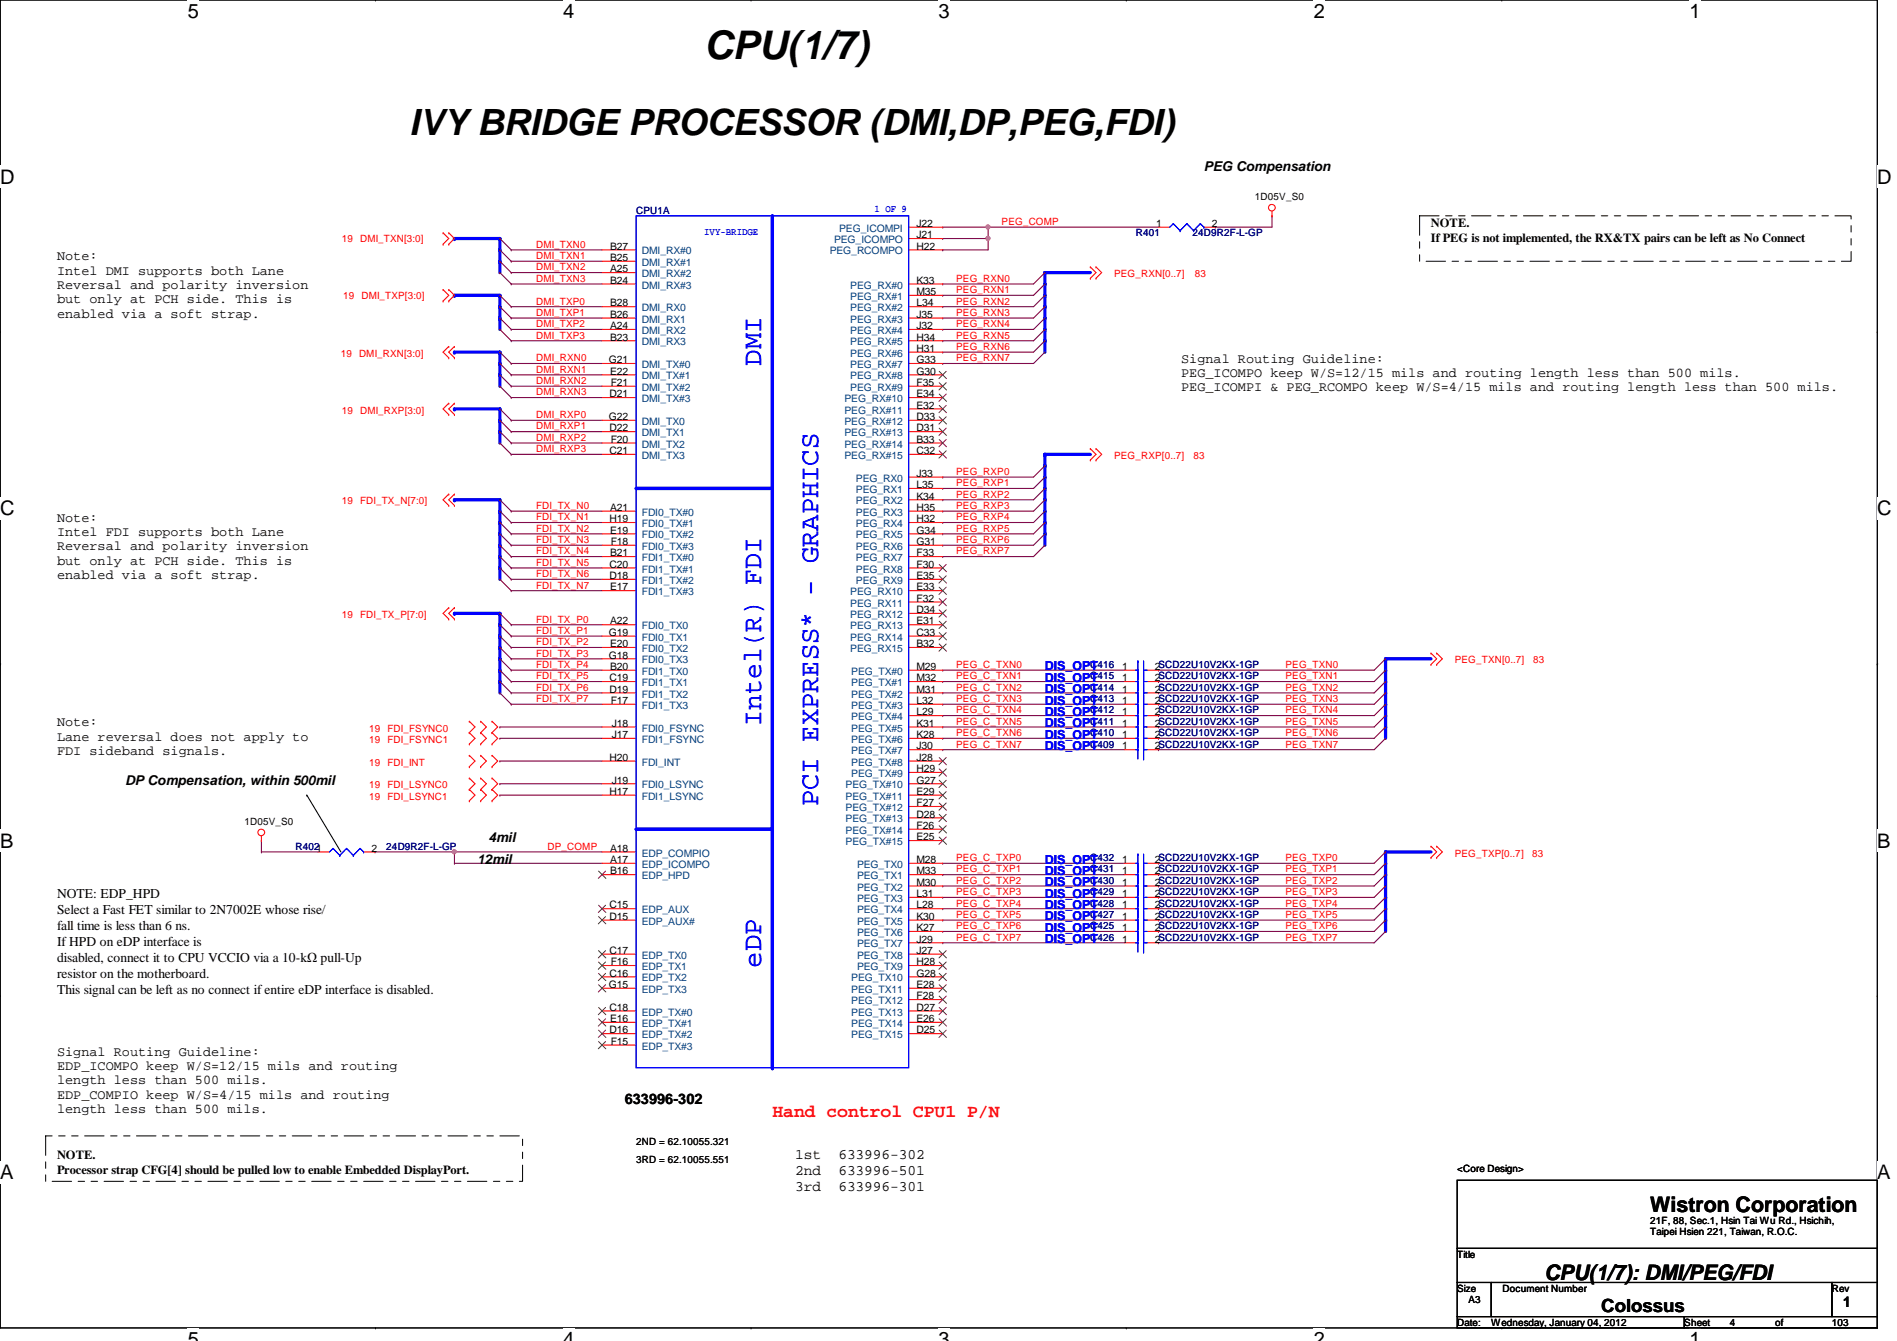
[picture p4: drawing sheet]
<svg xmlns="http://www.w3.org/2000/svg" width="297mm" height="210mm" viewBox="0 0 297 210" stroke-linecap="round" stroke-linejoin="round" font-family="sans-serif">
<defs><g id="words">
<text font-size="6.2" x="110.3" y="9.3">CPU(1/7)</text>
<text font-size="5.7" x="64" y="21.2">IVY BRIDGE PROCESSOR (DMI,DP,PEG,FDI)</text>
<g font-size="4.2" fill="#00f">
<text x="119.2" y="57.2" transform="rotate(-90 119.2 57.2)">DMI</text>
<text x="119.2" y="113.6" transform="rotate(-90 119.2 113.6)">Intel(R) FDI</text>
<text x="128.1" y="126.2" transform="rotate(-90 128.1 126.2)">PCI EXPRESS* - GRAPHICS</text>
<text x="119.2" y="151.5" transform="rotate(-90 119.2 151.5)">eDP</text>
</g>
<g font-size="3.3">
<text x="258.4" y="189.7">Wistron Corporation</text>
<text x="241.8" y="200.4">CPU(1/7): DMI/PEG/FDI</text>
</g>
<g font-size="3.1">
<text x="29.4" y="2.8">5</text>
<text x="88.2" y="2.8">4</text>
<text x="147" y="2.8">3</text>
<text x="205.7" y="2.8">2</text>
<text x="264.5" y="2.8">1</text>
<text x="0" y="28.7">D</text>
<text x="294" y="28.7">D</text>
<text x="0" y="80.7">C</text>
<text x="294" y="80.7">C</text>
<text x="0" y="132.7">B</text>
<text x="294" y="132.7">B</text>
<text x="0" y="184.6">A</text>
<text x="294" y="184.6">A</text>
<text x="29.4" y="210.7">5</text>
<text x="88.2" y="210.7">4</text>
<text x="147" y="210.7">3</text>
<text x="205.7" y="210.7">2</text>
<text x="264.5" y="210.7">1</text>
</g>
<text font-size="2.8" fill="#f00" x="120.9" y="174.8">Hand control CPU1 P/N</text>
<text font-size="2.8" x="250.7" y="205.3">Colossus</text>
<g font-size="2.3">
<text x="97.8" y="172.8">633996-302</text>
<text x="124.5" y="181.4">1st</text>
<text x="124.5" y="183.9">2nd</text>
<text x="131.3" y="181.4">633996-302</text>
<text x="131.3" y="183.9">633996-501</text>
<text x="124.5" y="186.4">3rd</text>
<text x="131.3" y="186.4">633996-301</text>
<text x="288.6" y="204.6">1</text>
</g>
<g font-size="2.1">
<text x="188.5" y="26.8">PEG Compensation</text>
<text x="8.9" y="40.8">Note:</text>
<text x="8.9" y="43">Intel DMI supports both Lane</text>
<text x="8.9" y="45.3">Reversal and polarity inversion</text>
<text x="8.9" y="47.5">but only at PCH side. This is</text>
<text x="8.9" y="49.7">enabled via a soft strap.</text>
<text x="185" y="56.8">Signal Routing Guideline:</text>
<text x="185" y="59">PEG_ICOMPO keep W/S=12/15 mils and routing length less than 500 mils.</text>
<text x="185" y="61.3">PEG_ICOMPI &amp; PEG_RCOMPO keep W/S=4/15 mils and routing length less than 500 mils.</text>
<text x="8.9" y="81.7">Note:</text>
<text x="8.9" y="83.9">Intel FDI supports both Lane</text>
<text x="8.9" y="86.1">Reversal and polarity inversion</text>
<text x="8.9" y="88.4">but only at PCH side. This is</text>
<text x="8.9" y="90.6">enabled via a soft strap.</text>
<text x="8.9" y="113.7">Note:</text>
<text x="8.9" y="115.9">Lane reversal does not apply to</text>
<text x="8.9" y="118.2">FDI sideband signals.</text>
<text x="19.6" y="122.9">DP Compensation, within 500mil</text>
<text x="76.5" y="131.7">4mil</text>
<text x="74.7" y="135.3">12mil</text>
<text x="8.9" y="140.6">NOTE: EDP_HPD</text>
<text x="8.9" y="143.1">Select a Fast FET similar to 2N7002E whose rise/</text>
<text x="8.9" y="145.6">fall time is less than 6 ns.</text>
<text x="8.9" y="148.1">If HPD on eDP interface is</text>
<text x="8.9" y="150.6">disabled, connect it to CPU VCCIO via a 10-kΩ pull-Up</text>
<text x="8.9" y="153.1">resistor on the motherboard.</text>
<text x="8.9" y="155.6">This signal can be left as no connect if entire eDP interface is disabled.</text>
<text x="8.9" y="165.2">Signal Routing Guideline:</text>
<text x="8.9" y="167.5">EDP_ICOMPO keep W/S=12/15 mils and routing</text>
<text x="8.9" y="169.7">length less than 500 mils.</text>
<text x="8.9" y="172">EDP_COMPIO keep W/S=4/15 mils and routing</text>
<text x="8.9" y="174.2">length less than 500 mils.</text>
</g>
<g font-size="1.9">
<text x="224.1" y="35.6">NOTE.</text>
<text x="224.1" y="37.9">If PEG is not implemented, the RX&amp;TX pairs can be left as No Connect</text>
<text x="8.9" y="181.4">NOTE.</text>
<text x="8.9" y="183.7">Processor strap CFG[4] should be pulled low to enable Embedded DisplayPort.</text>
</g>
<g font-size="1.9" fill="#00f">
<text x="163.6" y="104.9">DIS_OPT</text>
<text x="163.6" y="106.7">DIS_OPT</text>
<text x="163.6" y="112.1">DIS_OPT</text>
<text x="163.6" y="113.8">DIS_OPT</text>
<text x="163.6" y="108.5">DIS_OPT</text>
<text x="163.6" y="110.3">DIS_OPT</text>
<text x="163.6" y="115.6">DIS_OPT</text>
<text x="163.6" y="117.4">DIS_OPT</text>
<text x="163.6" y="136.9">DIS_OPT</text>
<text x="163.6" y="135.2">DIS_OPT</text>
<text x="163.6" y="140.5">DIS_OPT</text>
<text x="163.6" y="138.7">DIS_OPT</text>
<text x="163.6" y="142.3">DIS_OPT</text>
<text x="163.6" y="144.1">DIS_OPT</text>
<text x="163.6" y="145.8">DIS_OPT</text>
<text x="163.6" y="147.6">DIS_OPT</text>
</g>
<g font-size="1.6" fill="#000080">
<text x="99.6" y="33.4">CPU1A</text>
<text x="177.8" y="37">R401</text>
<text x="186.7" y="37">24D9R2F-L-GP</text>
<text x="170.7" y="104.6">C416</text>
<text x="170.7" y="106.3">C415</text>
<text x="170.7" y="111.7">C412</text>
<text x="170.7" y="113.5">C411</text>
<text x="170.7" y="108.1">C414</text>
<text x="170.7" y="109.9">C413</text>
<text x="170.7" y="115.2">C410</text>
<text x="170.7" y="117">C409</text>
<text x="46.3" y="133">R4021</text>
<text x="60.5" y="133">24D9R2F-L-GP</text>
<text x="170.7" y="136.6">C431</text>
<text x="170.7" y="134.8">C432</text>
<text x="170.7" y="140.1">C429</text>
<text x="170.7" y="138.3">C430</text>
<text x="170.7" y="141.9">C428</text>
<text x="170.7" y="143.7">C427</text>
<text x="170.7" y="145.5">C425</text>
<text x="170.7" y="147.2">C426</text>
</g>
<g font-size="1.6" fill="#00f">
<text x="136.9" y="33.2">1 OF 9</text>
<text x="110.3" y="36.8">IVY-BRIDGE</text>
</g>
<g font-size="1.6">
<text x="143.5" y="35.5">J22</text>
<text x="181.1" y="35.5">1</text>
<text x="189.7" y="35.5">2</text>
<text x="196.5" y="31.3">1D05V_S0</text>
<text x="95.5" y="39.1">B27</text>
<text x="95.5" y="40.9">B25</text>
<text x="143.5" y="37.3">J21</text>
<text x="143.5" y="39.1">H22</text>
<text x="95.5" y="42.6">A25</text>
<text x="95.5" y="44.4">B24</text>
<text x="95.5" y="48">B28</text>
<text x="143.5" y="44.4">K33</text>
<text x="143.5" y="46.2">M35</text>
<text x="143.5" y="48">L34</text>
<text x="95.5" y="49.7">B26</text>
<text x="95.5" y="51.5">A24</text>
<text x="95.5" y="53.3">B23</text>
<text x="143.5" y="49.7">J35</text>
<text x="143.5" y="51.5">J32</text>
<text x="143.5" y="53.3">H34</text>
<text x="95.3" y="56.9">G21</text>
<text x="95.5" y="58.6">E22</text>
<text x="143.5" y="55.1">H31</text>
<text x="143.5" y="56.9">G33</text>
<text x="143.5" y="58.6">G30</text>
<text x="95.3" y="65.7">G22</text>
<text x="95.5" y="62.2">D21</text>
<text x="95.6" y="60.4">F21</text>
<text x="143.5" y="60.4">F35</text>
<text x="143.5" y="62.2">E34</text>
<text x="143.5" y="64">E32</text>
<text x="143.5" y="65.7">D33</text>
<text x="95.5" y="67.5">D22</text>
<text x="95.5" y="71.1">C21</text>
<text x="95.6" y="69.3">F20</text>
<text x="143.5" y="67.5">D31</text>
<text x="143.5" y="69.3">B33</text>
<text x="143.5" y="71.1">C32</text>
<text x="143.5" y="74.6">J33</text>
<text x="143.5" y="76.4">L35</text>
<text x="95.5" y="81.7">H19</text>
<text x="95.5" y="80">A21</text>
<text x="95.5" y="83.5">E19</text>
<text x="143.5" y="78.2">K34</text>
<text x="143.5" y="80">H35</text>
<text x="143.5" y="81.7">H32</text>
<text x="143.5" y="83.5">G34</text>
<text x="95.5" y="88.9">C20</text>
<text x="95.5" y="87.1">B21</text>
<text x="95.6" y="85.3">F18</text>
<text x="143.5" y="85.3">G31</text>
<text x="143.5" y="87.1">F33</text>
<text x="143.5" y="88.9">F30</text>
<text x="95.5" y="90.6">D18</text>
<text x="95.5" y="92.4">E17</text>
<text x="143.5" y="90.6">E35</text>
<text x="143.5" y="92.4">E33</text>
<text x="143.5" y="94.2">F32</text>
<text x="143.5" y="96">D34</text>
<text x="95.3" y="99.5">G19</text>
<text x="95.5" y="97.7">A22</text>
<text x="95.5" y="101.3">E20</text>
<text x="143.5" y="97.7">E31</text>
<text x="143.5" y="99.5">C33</text>
<text x="143.5" y="101.3">B32</text>
<text x="95.3" y="103.1">G18</text>
<text x="95.5" y="106.6">C19</text>
<text x="95.5" y="104.9">B20</text>
<text x="143.5" y="104.9">M29</text>
<text x="143.5" y="106.6">M32</text>
<text x="175.7" y="104.9">1</text>
<text x="175.7" y="106.6">1</text>
<text x="180.8" y="104.9">2SCD22U10V2KX-1GP</text>
<text x="180.8" y="106.6">2SCD22U10V2KX-1GP</text>
<text x="95.5" y="108.4">D19</text>
<text x="95.6" y="110.2">F17</text>
<text x="95.8" y="113.7">J18</text>
<text x="143.5" y="108.4">M31</text>
<text x="143.5" y="110.2">L32</text>
<text x="143.5" y="112">L29</text>
<text x="143.5" y="113.7">K31</text>
<text x="175.7" y="112">1</text>
<text x="175.7" y="113.7">1</text>
<text x="175.7" y="108.4">1</text>
<text x="175.7" y="110.2">1</text>
<text x="180.8" y="112">2SCD22U10V2KX-1GP</text>
<text x="180.8" y="113.7">2SCD22U10V2KX-1GP</text>
<text x="180.8" y="108.4">2SCD22U10V2KX-1GP</text>
<text x="180.8" y="110.2">2SCD22U10V2KX-1GP</text>
<text x="95.5" y="119.1">H20</text>
<text x="95.8" y="115.5">J17</text>
<text x="143.5" y="115.5">K28</text>
<text x="143.5" y="117.3">J30</text>
<text x="143.5" y="119.1">J28</text>
<text x="175.7" y="115.5">1</text>
<text x="175.7" y="117.3">1</text>
<text x="180.8" y="115.5">2SCD22U10V2KX-1GP</text>
<text x="180.8" y="117.3">2SCD22U10V2KX-1GP</text>
<text x="95.5" y="124.4">H17</text>
<text x="95.8" y="122.6">J19</text>
<text x="143.5" y="120.9">H29</text>
<text x="143.5" y="122.6">G27</text>
<text x="143.5" y="124.4">E29</text>
<text x="38.3" y="129.1">1D05V_S0</text>
<text x="143.5" y="126.2">F27</text>
<text x="143.5" y="128">D28</text>
<text x="143.5" y="129.8">F26</text>
<text x="143.5" y="131.5">E25</text>
<text x="58.2" y="133.3">2</text>
<text x="95.5" y="133.3">A18</text>
<text x="95.5" y="136.9">B16</text>
<text x="95.5" y="135.1">A17</text>
<text x="143.5" y="135.1">M28</text>
<text x="143.5" y="136.9">M33</text>
<text x="175.7" y="136.9">1</text>
<text x="175.7" y="135.1">1</text>
<text x="180.8" y="136.9">2SCD22U10V2KX-1GP</text>
<text x="180.8" y="135.1">2SCD22U10V2KX-1GP</text>
<text x="95.5" y="142.2">C15</text>
<text x="95.5" y="144">D15</text>
<text x="143.5" y="138.6">M30</text>
<text x="143.5" y="140.4">L31</text>
<text x="143.5" y="142.2">L28</text>
<text x="143.5" y="144">K30</text>
<text x="175.7" y="140.4">1</text>
<text x="175.7" y="138.6">1</text>
<text x="175.7" y="142.2">1</text>
<text x="175.7" y="144">1</text>
<text x="180.8" y="140.4">2SCD22U10V2KX-1GP</text>
<text x="180.8" y="138.6">2SCD22U10V2KX-1GP</text>
<text x="180.8" y="142.2">2SCD22U10V2KX-1GP</text>
<text x="180.8" y="144">2SCD22U10V2KX-1GP</text>
<text x="95.5" y="149.3">C17</text>
<text x="143.5" y="145.8">K27</text>
<text x="143.5" y="147.5">J29</text>
<text x="143.5" y="149.3">J27</text>
<text x="175.7" y="145.8">1</text>
<text x="175.7" y="147.5">1</text>
<text x="180.8" y="145.8">2SCD22U10V2KX-1GP</text>
<text x="180.8" y="147.5">2SCD22U10V2KX-1GP</text>
<text x="95.3" y="154.6">G15</text>
<text x="95.5" y="152.9">C16</text>
<text x="95.6" y="151.1">F16</text>
<text x="143.5" y="151.1">H28</text>
<text x="143.5" y="152.9">G28</text>
<text x="143.5" y="154.6">E28</text>
<text x="95.5" y="158.2">C18</text>
<text x="95.5" y="161.8">D16</text>
<text x="95.5" y="160">E16</text>
<text x="143.5" y="156.4">F28</text>
<text x="143.5" y="158.2">D27</text>
<text x="143.5" y="160">E26</text>
<text x="143.5" y="161.8">D25</text>
<text x="95.6" y="163.5">F15</text>
<text x="99.6" y="179.2">2ND = 62.10055.321</text>
<text x="99.6" y="182.1">3RD = 62.10055.551</text>
<text x="228.2" y="183.5">&lt;Core Design&gt;</text>
<text x="258.4" y="191.5">21F, 88, Sec.1, Hsin Tai Wu Rd., Hsichih,</text>
<text x="228.2" y="196.8">Title</text>
<text x="258.4" y="193.3">Taipei Hsien 221, Taiwan, R.O.C.</text>
<text x="228.2" y="202.2">Size</text>
<text x="230" y="204">A3</text>
<text x="235.3" y="202.2">Document Number</text>
<text x="286.8" y="202.2">Rev</text>
<text x="228.2" y="207.5">Date:</text>
<text x="233.5" y="207.5">Wednesday, January 04, 2012</text>
<text x="263.7" y="207.5">Sheet</text>
<text x="270.8" y="207.5">4</text>
<text x="278" y="207.5">of</text>
<text x="286.8" y="207.5">103</text>
</g>
<g font-size="1.6" fill="#f00">
<text x="156.8" y="35.2">PEG_COMP</text>
<text x="53.5" y="37.9">19 DMI_TXN[3:0]</text>
<text x="83.9" y="40.6">DMI_TXN1</text>
<text x="83.9" y="38.8">DMI_TXN0</text>
<text x="53.7" y="46.8">19</text>
<text x="56.6" y="46.8">DMI_TXP[3:0]</text>
<text x="83.9" y="47.7">DMI_TXP0</text>
<text x="83.9" y="44.1">DMI_TXN3</text>
<text x="83.9" y="42.3">DMI_TXN2</text>
<text x="149.7" y="45.9">PEG_RXN1</text>
<text x="149.7" y="44.1">PEG_RXN0</text>
<text x="149.7" y="47.7">PEG_RXN2</text>
<text x="174.5" y="43.4">PEG_RXN[0..7]</text>
<text x="187.1" y="43.4">83</text>
<text x="83.9" y="53">DMI_TXP3</text>
<text x="83.9" y="51.2">DMI_TXP2</text>
<text x="83.9" y="49.4">DMI_TXP1</text>
<text x="149.7" y="53">PEG_RXN5</text>
<text x="149.7" y="51.2">PEG_RXN4</text>
<text x="149.7" y="49.4">PEG_RXN3</text>
<text x="53.4" y="55.8">19 DMI_RXN[3:0]</text>
<text x="83.9" y="58.3">DMI_RXN1</text>
<text x="83.9" y="56.6">DMI_RXN0</text>
<text x="149.7" y="54.8">PEG_RXN6</text>
<text x="149.7" y="56.6">PEG_RXN7</text>
<text x="53.5" y="64.7">19 DMI_RXP[3:0]</text>
<text x="83.9" y="61.9">DMI_RXN3</text>
<text x="83.9" y="60.1">DMI_RXN2</text>
<text x="83.9" y="65.4">DMI_RXP0</text>
<text x="83.9" y="70.8">DMI_RXP3</text>
<text x="83.9" y="69">DMI_RXP2</text>
<text x="83.9" y="67.2">DMI_RXP1</text>
<text x="174.5" y="71.8">PEG_RXP[0..7]</text>
<text x="186.9" y="71.8">83</text>
<text x="149.7" y="74.3">PEG_RXP0</text>
<text x="149.7" y="76.1">PEG_RXP1</text>
<text x="149.7" y="77.9">PEG_RXP2</text>
<text x="53.5" y="79">19 FDI_TX_N[7:0]</text>
<text x="83.9" y="83.2">FDI_TX_N2</text>
<text x="83.9" y="81.4">FDI_TX_N1</text>
<text x="83.9" y="79.7">FDI_TX_N0</text>
<text x="149.7" y="83.2">PEG_RXP5</text>
<text x="149.7" y="79.7">PEG_RXP3</text>
<text x="149.7" y="81.4">PEG_RXP4</text>
<text x="83.9" y="85">FDI_TX_N3</text>
<text x="83.9" y="86.8">FDI_TX_N4</text>
<text x="83.9" y="88.6">FDI_TX_N5</text>
<text x="149.7" y="85">PEG_RXP6</text>
<text x="149.7" y="86.8">PEG_RXP7</text>
<text x="83.9" y="92.1">FDI_TX_N7</text>
<text x="83.9" y="90.3">FDI_TX_N6</text>
<text x="53.5" y="96.7">19 FDI_TX_P[7:0]</text>
<text x="83.9" y="99.2">FDI_TX_P1</text>
<text x="83.9" y="97.5">FDI_TX_P0</text>
<text x="83.9" y="101">FDI_TX_P2</text>
<text x="83.9" y="104.6">FDI_TX_P4</text>
<text x="83.9" y="102.8">FDI_TX_P3</text>
<text x="83.9" y="106.3">FDI_TX_P5</text>
<text x="149.7" y="104.6">PEG_C_TXN0</text>
<text x="149.7" y="106.3">PEG_C_TXN1</text>
<text x="201.3" y="106.3">PEG_TXN1</text>
<text x="201.3" y="104.6">PEG_TXN0</text>
<text x="227.8" y="103.8">PEG_TXN[0..7]</text>
<text x="240.1" y="103.8">83</text>
<text x="83.9" y="108.1">FDI_TX_P6</text>
<text x="83.9" y="109.9">FDI_TX_P7</text>
<text x="149.7" y="109.9">PEG_C_TXN3</text>
<text x="149.7" y="111.7">PEG_C_TXN4</text>
<text x="149.7" y="113.5">PEG_C_TXN5</text>
<text x="149.7" y="108.1">PEG_C_TXN2</text>
<text x="201.3" y="111.7">PEG_TXN4</text>
<text x="201.3" y="113.5">PEG_TXN5</text>
<text x="201.3" y="108.1">PEG_TXN2</text>
<text x="201.3" y="109.9">PEG_TXN3</text>
<text x="57.8" y="116.3">19 FDI_FSYNC1</text>
<text x="57.8" y="119.8">19 FDI_INT</text>
<text x="57.8" y="114.5">19 FDI_FSYNC0</text>
<text x="149.7" y="115.2">PEG_C_TXN6</text>
<text x="149.7" y="117">PEG_C_TXN7</text>
<text x="201.3" y="115.2">PEG_TXN6</text>
<text x="201.3" y="117">PEG_TXN7</text>
<text x="57.8" y="123.4">19 FDI_LSYNC0</text>
<text x="57.8" y="125.2">19 FDI_LSYNC1</text>
<text x="85.7" y="133">DP_COMP</text>
<text x="149.7" y="136.6">PEG_C_TXP1</text>
<text x="149.7" y="134.8">PEG_C_TXP0</text>
<text x="201.3" y="136.6">PEG_TXP1</text>
<text x="201.3" y="134.8">PEG_TXP0</text>
<text x="227.8" y="134.1">PEG_TXP[0..7]</text>
<text x="239.9" y="134.1">83</text>
<text x="149.7" y="138.3">PEG_C_TXP2</text>
<text x="149.7" y="141.9">PEG_C_TXP4</text>
<text x="149.7" y="143.7">PEG_C_TXP5</text>
<text x="149.7" y="140.1">PEG_C_TXP3</text>
<text x="201.3" y="138.3">PEG_TXP2</text>
<text x="201.3" y="140.1">PEG_TXP3</text>
<text x="201.3" y="143.7">PEG_TXP5</text>
<text x="201.3" y="141.9">PEG_TXP4</text>
<text x="149.7" y="145.5">PEG_C_TXP6</text>
<text x="149.7" y="147.2">PEG_C_TXP7</text>
<text x="201.3" y="145.5">PEG_TXP6</text>
<text x="201.3" y="147.2">PEG_TXP7</text>
</g>
<g font-size="1.6" fill="#004080">
<text x="100.5" y="39.8">DMI_RX#0</text>
<text x="100.5" y="41.6">DMI_RX#1</text>
<text x="129.9" y="39.8">PEG_RCOMPO</text>
<text x="130.6" y="38.1">PEG_ICOMPO</text>
<text x="131.4" y="36.3">PEG_ICOMPI</text>
<text x="100.5" y="43.4">DMI_RX#2</text>
<text x="100.5" y="45.2">DMI_RX#3</text>
<text x="133.1" y="45.2">PEG_RX#0</text>
<text x="133.1" y="46.9">PEG_RX#1</text>
<text x="100.5" y="48.7">DMI_RX0</text>
<text x="100.5" y="50.5">DMI_RX1</text>
<text x="100.5" y="52.3">DMI_RX2</text>
<text x="133.1" y="48.7">PEG_RX#2</text>
<text x="133.1" y="50.5">PEG_RX#3</text>
<text x="133.1" y="52.3">PEG_RX#4</text>
<text x="100.5" y="54.1">DMI_RX3</text>
<text x="100.5" y="57.6">DMI_TX#0</text>
<text x="100.5" y="59.4">DMI_TX#1</text>
<text x="133.1" y="54.1">PEG_RX#5</text>
<text x="133.1" y="55.8">PEG_RX#6</text>
<text x="133.1" y="57.6">PEG_RX#7</text>
<text x="133.1" y="59.4">PEG_RX#8</text>
<text x="100.5" y="61.2">DMI_TX#2</text>
<text x="100.5" y="62.9">DMI_TX#3</text>
<text x="132.2" y="62.9">PEG_RX#10</text>
<text x="132.2" y="64.7">PEG_RX#11</text>
<text x="133.1" y="61.2">PEG_RX#9</text>
<text x="100.5" y="66.5">DMI_TX0</text>
<text x="100.5" y="68.3">DMI_TX1</text>
<text x="100.5" y="71.8">DMI_TX3</text>
<text x="100.5" y="70.1">DMI_TX2</text>
<text x="132.2" y="66.5">PEG_RX#12</text>
<text x="132.2" y="68.3">PEG_RX#13</text>
<text x="132.2" y="70.1">PEG_RX#14</text>
<text x="132.2" y="71.8">PEG_RX#15</text>
<text x="134" y="75.4">PEG_RX0</text>
<text x="134" y="77.2">PEG_RX1</text>
<text x="100.5" y="80.7">FDI0_TX#0</text>
<text x="100.5" y="82.5">FDI0_TX#1</text>
<text x="134" y="79">PEG_RX2</text>
<text x="134" y="80.7">PEG_RX3</text>
<text x="134" y="82.5">PEG_RX4</text>
<text x="100.5" y="84.3">FDI0_TX#2</text>
<text x="100.5" y="86.1">FDI0_TX#3</text>
<text x="100.5" y="87.8">FDI1_TX#0</text>
<text x="100.5" y="89.6">FDI1_TX#1</text>
<text x="134" y="84.3">PEG_RX5</text>
<text x="134" y="86.1">PEG_RX6</text>
<text x="134" y="87.8">PEG_RX7</text>
<text x="134" y="89.6">PEG_RX8</text>
<text x="100.5" y="91.4">FDI1_TX#2</text>
<text x="100.5" y="93.2">FDI1_TX#3</text>
<text x="133.1" y="93.2">PEG_RX10</text>
<text x="133.1" y="95">PEG_RX11</text>
<text x="134" y="91.4">PEG_RX9</text>
<text x="100.5" y="98.5">FDI0_TX0</text>
<text x="100.5" y="100.3">FDI0_TX1</text>
<text x="133.1" y="96.7">PEG_RX12</text>
<text x="133.1" y="98.5">PEG_RX13</text>
<text x="133.1" y="100.3">PEG_RX14</text>
<text x="100.5" y="102.1">FDI0_TX2</text>
<text x="100.5" y="103.8">FDI0_TX3</text>
<text x="100.5" y="105.6">FDI1_TX0</text>
<text x="100.5" y="107.4">FDI1_TX1</text>
<text x="133.1" y="102.1">PEG_RX15</text>
<text x="133.3" y="105.6">PEG_TX#0</text>
<text x="133.3" y="107.4">PEG_TX#1</text>
<text x="100.5" y="109.2">FDI1_TX2</text>
<text x="100.5" y="111">FDI1_TX3</text>
<text x="133.3" y="109.2">PEG_TX#2</text>
<text x="133.3" y="111">PEG_TX#3</text>
<text x="133.3" y="112.7">PEG_TX#4</text>
<text x="100.5" y="114.5">FDI0_FSYNC</text>
<text x="100.5" y="116.3">FDI1_FSYNC</text>
<text x="100.5" y="119.8">FDI_INT</text>
<text x="133.3" y="114.5">PEG_TX#5</text>
<text x="133.3" y="116.3">PEG_TX#6</text>
<text x="133.3" y="118.1">PEG_TX#7</text>
<text x="133.3" y="119.8">PEG_TX#8</text>
<text x="100.5" y="123.4">FDI0_LSYNC</text>
<text x="100.5" y="125.2">FDI1_LSYNC</text>
<text x="132.4" y="123.4">PEG_TX#10</text>
<text x="132.4" y="125.2">PEG_TX#11</text>
<text x="133.3" y="121.6">PEG_TX#9</text>
<text x="132.4" y="127">PEG_TX#12</text>
<text x="132.4" y="128.7">PEG_TX#13</text>
<text x="132.4" y="130.5">PEG_TX#14</text>
<text x="100.5" y="134.1">EDP_COMPIO</text>
<text x="100.5" y="137.6">EDP_HPD</text>
<text x="100.5" y="135.8">EDP_ICOMPO</text>
<text x="132.4" y="132.3">PEG_TX#15</text>
<text x="134.2" y="135.8">PEG_TX0</text>
<text x="134.2" y="137.6">PEG_TX1</text>
<text x="100.5" y="143">EDP_AUX</text>
<text x="134.2" y="139.4">PEG_TX2</text>
<text x="134.2" y="141.2">PEG_TX3</text>
<text x="134.2" y="143">PEG_TX4</text>
<text x="100.5" y="144.7">EDP_AUX#</text>
<text x="134.2" y="144.7">PEG_TX5</text>
<text x="134.2" y="146.5">PEG_TX6</text>
<text x="134.2" y="148.3">PEG_TX7</text>
<text x="100.5" y="150.1">EDP_TX0</text>
<text x="100.5" y="151.8">EDP_TX1</text>
<text x="100.5" y="153.6">EDP_TX2</text>
<text x="100.5" y="155.4">EDP_TX3</text>
<text x="133.3" y="153.6">PEG_TX10</text>
<text x="133.3" y="155.4">PEG_TX11</text>
<text x="134.2" y="150.1">PEG_TX8</text>
<text x="134.2" y="151.8">PEG_TX9</text>
<text x="100.5" y="159">EDP_TX#0</text>
<text x="100.5" y="160.7">EDP_TX#1</text>
<text x="133.3" y="157.2">PEG_TX12</text>
<text x="133.3" y="159">PEG_TX13</text>
<text x="133.3" y="160.7">PEG_TX14</text>
<text x="100.5" y="162.5">EDP_TX#2</text>
<text x="100.5" y="164.3">EDP_TX#3</text>
<text x="133.3" y="162.5">PEG_TX15</text>
</g>
</g></defs>
<path d="M0 0h294v207.9h-294z" fill="none" stroke="#000" stroke-width=".17"/>
<g fill="#fff">
<path d="M29.4 0h1.8v3.5h-1.8z"/>
<path d="M29.4 207.9h1.8v2h-1.8z"/>
</g>
<path d="M58.8 0h.1M58.8 207.9h.1" fill="none" stroke="#000" stroke-width=".17"/>
<g fill="#fff">
<path d="M88.2 0h1.7v3.5h-1.7z"/>
<path d="M88.2 207.9h1.7v2h-1.7z"/>
</g>
<path d="M117.6 0h.1M117.6 207.9h.1" fill="none" stroke="#000" stroke-width=".17"/>
<g fill="#fff">
<path d="M147 0h1.7v3.5h-1.7z"/>
<path d="M147 207.9h1.7v2h-1.7z"/>
</g>
<path d="M176.4 0h.1M176.4 207.9h.1" fill="none" stroke="#000" stroke-width=".17"/>
<g fill="#fff">
<path d="M205.7 0h1.8v3.5h-1.8z"/>
<path d="M205.7 207.9h1.8v2h-1.8z"/>
</g>
<path d="M235.2 0h.1M235.2 207.9h.1" fill="none" stroke="#000" stroke-width=".17"/>
<g fill="#fff">
<path d="M264.5 0h1.8v3.5h-1.8z"/>
<path d="M264.5 207.9h1.8v2h-1.8z"/>
<path d="M0 26h2.3v3.4h-2.3z"/>
<path d="M294 26h2.2v3.4h-2.2z"/>
<path d="M0 77.9h2.3v3.5h-2.3z"/>
<path d="M294 77.9h2.2v3.5h-2.2z"/>
</g>
<path d="M0 51.9h.1M294 51.9h.1" fill="none" stroke="#000" stroke-width=".17"/>
<g fill="#fff">
<path d="M0 129.9h2.1v3.4h-2.1z"/>
<path d="M294 129.9h2v3.4h-2z"/>
</g>
<path d="M0 103.9h.1M294 103.9h.1" fill="none" stroke="#000" stroke-width=".17"/>
<path d="M0 103.9h.1M294 103.9h.1" fill="none" stroke="#000" stroke-width=".16"/>
<g fill="#fff">
<path d="M0 181.8h2.1v3.5h-2.1z"/>
<path d="M294 181.8h2v3.5h-2z"/>
</g>
<path d="M0 155.9h.1M294 155.9h.1" fill="none" stroke="#000" stroke-width=".17"/>
<path d="M217 112v1.8" fill="none" stroke="#00f" stroke-width=".51"/>
<circle cx="217" cy="112" r=".25" fill="#00f"/>
<path d="M217 104.9v1.8" fill="none" stroke="#00f" stroke-width=".51"/>
<circle cx="217" cy="104.9" r=".25" fill="#00f"/>
<path d="M217 103.1v1.8" fill="none" stroke="#00f" stroke-width=".51"/>
<circle cx="217" cy="103.1" r=".25" fill="#00f"/>
<path d="M217 106.7v1.8" fill="none" stroke="#00f" stroke-width=".51"/>
<circle cx="217" cy="106.7" r=".25" fill="#00f"/>
<path d="M217 108.5v1.7" fill="none" stroke="#00f" stroke-width=".51"/>
<circle cx="217" cy="108.5" r=".25" fill="#00f"/>
<path d="M217 113.8v1.8" fill="none" stroke="#00f" stroke-width=".51"/>
<circle cx="217" cy="113.8" r=".25" fill="#00f"/>
<path d="M217 110.2v1.8" fill="none" stroke="#00f" stroke-width=".51"/>
<circle cx="217" cy="110.2" r=".25" fill="#00f"/>
<path d="M217 103.1h7.1" fill="none" stroke="#00f" stroke-width=".51"/>
<circle cx="217" cy="103.1" r=".25" fill="#00f"/>
<path d="M163.6 44.4v1.8" fill="none" stroke="#00f" stroke-width=".51"/>
<circle cx="163.6" cy="44.4" r=".25" fill="#00f"/>
<path d="M163.6 51.6v1.7" fill="none" stroke="#00f" stroke-width=".51"/>
<circle cx="163.6" cy="51.6" r=".25" fill="#00f"/>
<path d="M163.6 46.2v1.8" fill="none" stroke="#00f" stroke-width=".51"/>
<circle cx="163.6" cy="46.2" r=".25" fill="#00f"/>
<path d="M163.6 48v1.8" fill="none" stroke="#00f" stroke-width=".51"/>
<circle cx="163.6" cy="48" r=".25" fill="#00f"/>
<path d="M163.6 53.3v1.8" fill="none" stroke="#00f" stroke-width=".51"/>
<circle cx="163.6" cy="53.3" r=".25" fill="#00f"/>
<path d="M163.6 49.8v1.8" fill="none" stroke="#00f" stroke-width=".51"/>
<circle cx="163.6" cy="49.8" r=".25" fill="#00f"/>
<path d="M163.6 42.7v1.7" fill="none" stroke="#00f" stroke-width=".51"/>
<circle cx="163.6" cy="42.7" r=".25" fill="#00f"/>
<path d="M217 133.3h7.1" fill="none" stroke="#00f" stroke-width=".51"/>
<circle cx="217" cy="133.3" r=".25" fill="#00f"/>
<path d="M163.6 42.7h7.1" fill="none" stroke="#00f" stroke-width=".51"/>
<circle cx="163.6" cy="42.7" r=".25" fill="#00f"/>
<path d="M147.6 35.6h.1M147.6 35.6h7.1M154.7 37.3h.1M154.7 37.3v1.8" fill="none" stroke="#800040" stroke-width=".17"/>
<circle cx="154.7" cy="37.3" r=".32" fill="#f0f"/>
<circle cx="154.7" cy="37.3" r=".32" fill="none" stroke="#f0f" stroke-width=".17"/>
<path d="M147.6 39.1h.1M147.6 37.3h.1M147.6 39.1h7.1M147.6 37.3h7.1" fill="none" stroke="#800040" stroke-width=".17"/>
<path d="M78.3 64v1.8" fill="none" stroke="#00f" stroke-width=".51"/>
<circle cx="78.3" cy="64" r=".25" fill="#00f"/>
<path d="M78.3 65.8v1.8" fill="none" stroke="#00f" stroke-width=".51"/>
<circle cx="78.3" cy="65.8" r=".25" fill="#00f"/>
<path d="M78.3 56.9v1.8" fill="none" stroke="#00f" stroke-width=".51"/>
<circle cx="78.3" cy="56.9" r=".25" fill="#00f"/>
<path d="M78.3 55.1v1.8" fill="none" stroke="#00f" stroke-width=".51"/>
<circle cx="78.3" cy="55.1" r=".25" fill="#00f"/>
<path d="M78.3 46.2v1.8" fill="none" stroke="#00f" stroke-width=".51"/>
<circle cx="78.3" cy="46.2" r=".25" fill="#00f"/>
<path d="M78.3 48v1.8" fill="none" stroke="#00f" stroke-width=".51"/>
<circle cx="78.3" cy="48" r=".25" fill="#00f"/>
<path d="M78.3 37.3v1.8" fill="none" stroke="#00f" stroke-width=".51"/>
<circle cx="78.3" cy="37.3" r=".25" fill="#00f"/>
<path d="M78.3 39.1v1.8" fill="none" stroke="#00f" stroke-width=".51"/>
<circle cx="78.3" cy="39.1" r=".25" fill="#00f"/>
<path d="M154.7 35.6h.1M154.7 35.6v1.7M190.3 35.6h.1M199.2 33.8h.1M199.2 33.8v1.8h-8.9M58.7 133.3h.1M58.7 133.3h12.5" fill="none" stroke="#800040" stroke-width=".17"/>
<path d="M71.2 64h7.1" fill="none" stroke="#00f" stroke-width=".51"/>
<circle cx="71.2" cy="64" r=".25" fill="#00f"/>
<path d="M71.2 55.1h7.1" fill="none" stroke="#00f" stroke-width=".51"/>
<circle cx="71.2" cy="55.1" r=".25" fill="#00f"/>
<path d="M71.2 46.2h7.1" fill="none" stroke="#00f" stroke-width=".51"/>
<circle cx="71.2" cy="46.2" r=".25" fill="#00f"/>
<path d="M71.2 37.3h7.1" fill="none" stroke="#00f" stroke-width=".51"/>
<circle cx="71.2" cy="37.3" r=".25" fill="#00f"/>
<path d="M78.3 113.8h.1M78.3 113.8h16M71.2 133.3h.1M71.2 133.3h23.1" fill="none" stroke="#800040" stroke-width=".17"/>
<circle cx="71.1" cy="133.3" r=".32" fill="#f0f"/>
<circle cx="71.1" cy="133.3" r=".32" fill="none" stroke="#f0f" stroke-width=".17"/>
<path d="M71.2 135.1h.1M71.2 135.1h23.1" fill="none" stroke="#800040" stroke-width=".17"/>
<path d="M78.3 67.6v1.7" fill="none" stroke="#00f" stroke-width=".51"/>
<circle cx="78.3" cy="67.6" r=".25" fill="#00f"/>
<path d="M78.3 58.7v1.8" fill="none" stroke="#00f" stroke-width=".51"/>
<circle cx="78.3" cy="58.7" r=".25" fill="#00f"/>
<path d="M78.3 49.8v1.8" fill="none" stroke="#00f" stroke-width=".51"/>
<circle cx="78.3" cy="49.8" r=".25" fill="#00f"/>
<path d="M78.3 40.9v1.8" fill="none" stroke="#00f" stroke-width=".51"/>
<circle cx="78.3" cy="40.9" r=".25" fill="#00f"/>
<path d="M80 85.3h.1M80 83.6h.1M80 81.8h.1M80 80h.1M80 85.3h14.3M80 83.6h14.3M80 81.8h14.3M80 80h14.3" fill="none" stroke="#800040" stroke-width=".17"/>
<path d="M71.2 78.2h7.1" fill="none" stroke="#00f" stroke-width=".51"/>
<circle cx="71.2" cy="78.2" r=".25" fill="#00f"/>
<path d="M78.3 80v1.8" fill="none" stroke="#00f" stroke-width=".51"/>
<circle cx="78.3" cy="80" r=".25" fill="#00f"/>
<path d="M80 87.1h.1M80 87.1h14.3M78.3 115.6h.1M78.3 115.6h16M71.2 133.3h.1M71.2 133.3v1.8" fill="none" stroke="#800040" stroke-width=".17"/>
<path d="M78.3 85.3v1.8" fill="none" stroke="#00f" stroke-width=".51"/>
<circle cx="78.3" cy="85.3" r=".25" fill="#00f"/>
<path d="M78.3 87.1v1.8" fill="none" stroke="#00f" stroke-width=".51"/>
<circle cx="78.3" cy="87.1" r=".25" fill="#00f"/>
<path d="M78.3 88.9v1.8" fill="none" stroke="#00f" stroke-width=".51"/>
<circle cx="78.3" cy="88.9" r=".25" fill="#00f"/>
<path d="M80 92.5h.1M80 90.7h.1M80 88.9h.1M80 99.6h.1M80 97.8h.1M80 92.5h14.3M80 90.7h14.3M80 88.9h14.3M80 99.6h14.3M80 97.8h14.3" fill="none" stroke="#800040" stroke-width=".17"/>
<path d="M71.2 96h7.1" fill="none" stroke="#00f" stroke-width=".51"/>
<circle cx="71.2" cy="96" r=".25" fill="#00f"/>
<path d="M78.3 96v1.8" fill="none" stroke="#00f" stroke-width=".51"/>
<circle cx="78.3" cy="96" r=".25" fill="#00f"/>
<path d="M78.3 97.8v1.8" fill="none" stroke="#00f" stroke-width=".51"/>
<circle cx="78.3" cy="97.8" r=".25" fill="#00f"/>
<path d="M80 108.5h.1M80 104.9h.1M80 108.5h14.3M80 104.9h14.3" fill="none" stroke="#800040" stroke-width=".17"/>
<path d="M78.3 103.1v1.8" fill="none" stroke="#00f" stroke-width=".51"/>
<circle cx="78.3" cy="103.1" r=".25" fill="#00f"/>
<path d="M78.3 104.9v1.8" fill="none" stroke="#00f" stroke-width=".51"/>
<circle cx="78.3" cy="104.9" r=".25" fill="#00f"/>
<path d="M80 103.1h.1M80 101.3h.1M80 103.1h14.3M80 101.3h14.3" fill="none" stroke="#800040" stroke-width=".17"/>
<path d="M78.3 99.6v1.7" fill="none" stroke="#00f" stroke-width=".51"/>
<circle cx="78.3" cy="99.6" r=".25" fill="#00f"/>
<path d="M78.3 101.3v1.8" fill="none" stroke="#00f" stroke-width=".51"/>
<circle cx="78.3" cy="101.3" r=".25" fill="#00f"/>
<path d="M78.3 106.7v1.8" fill="none" stroke="#00f" stroke-width=".51"/>
<circle cx="78.3" cy="106.7" r=".25" fill="#00f"/>
<path d="M80 39.1h.1M80 39.1h14.3M80 40.9h.1M80 40.9h14.3M80 106.7h.1M80 110.2h.1M80 106.7h14.3M80 110.2h14.3" fill="none" stroke="#800040" stroke-width=".17"/>
<path d="M78.3 83.6v1.7" fill="none" stroke="#00f" stroke-width=".51"/>
<circle cx="78.3" cy="83.6" r=".25" fill="#00f"/>
<g fill="none" stroke="#800040" stroke-width=".17">
<path d="M80 53.3h.1M80 51.6h.1M80 49.8h.1M80 48h.1M80 44.4h.1M80 42.7h.1M80 58.7h.1M80 56.9h.1M80 53.3h14.3M80 51.6h14.3M80 49.8h14.3M80 48h14.3"/>
<path d="M80 44.4h14.3M80 42.7h14.3M80 58.7h14.3M80 56.9h14.3M80 62.2h.1M80 60.5h.1M80 62.2h14.3M80 60.5h14.3M78.3 119.1h.1M78.3 119.1h16"/>
</g>
<path d="M78.3 81.8v1.8" fill="none" stroke="#00f" stroke-width=".51"/>
<circle cx="78.3" cy="81.8" r=".25" fill="#00f"/>
<path d="M80 71.1h.1M80 69.3h.1M80 67.6h.1M80 65.8h.1M80 71.1h14.3M80 69.3h14.3M80 67.6h14.3M80 65.8h14.3M78.3 122.7h.1M78.3 122.7h16" fill="none" stroke="#800040" stroke-width=".17"/>
<path d="M78.3 78.2v1.8" fill="none" stroke="#00f" stroke-width=".51"/>
<circle cx="78.3" cy="78.2" r=".25" fill="#00f"/>
<path d="M154.7 35.6h.1M154.7 35.6h26.7M40.9 133.3h.1M40.9 131.6h.1M40.9 133.3h8.9M40.9 131.6v1.7M78.3 124.5h.1M78.3 124.5h16" fill="none" stroke="#800040" stroke-width=".17"/>
<circle cx="154.7" cy="35.5" r=".32" fill="#f0f"/>
<circle cx="154.7" cy="35.5" r=".32" fill="none" stroke="#f0f" stroke-width=".17"/>
<g fill="none" stroke="#800040" stroke-width=".17">
<path d="M147.6 55.1h.1M147.6 53.3h.1M147.6 51.6h.1M147.6 46.2h.1M147.6 44.4h.1M147.6 49.8h.1M147.6 48h.1M147.6 56.9h.1M147.6 55.1h14.2M147.6 53.3h14.2M147.6 51.6h14.2M147.6 46.2h14.2"/>
<path d="M147.6 44.4h14.2M147.6 49.8h14.2M147.6 48h14.2M147.6 56.9h14.2"/>
</g>
<path d="M163.6 81.8v1.8" fill="none" stroke="#00f" stroke-width=".51"/>
<circle cx="163.6" cy="81.8" r=".25" fill="#00f"/>
<path d="M163.6 80v1.8" fill="none" stroke="#00f" stroke-width=".51"/>
<circle cx="163.6" cy="80" r=".25" fill="#00f"/>
<path d="M163.6 74.7v1.8" fill="none" stroke="#00f" stroke-width=".51"/>
<circle cx="163.6" cy="74.7" r=".25" fill="#00f"/>
<path d="M163.6 83.6v1.7" fill="none" stroke="#00f" stroke-width=".51"/>
<circle cx="163.6" cy="83.6" r=".25" fill="#00f"/>
<path d="M163.6 78.2v1.8" fill="none" stroke="#00f" stroke-width=".51"/>
<circle cx="163.6" cy="78.2" r=".25" fill="#00f"/>
<path d="M163.6 76.5v1.7" fill="none" stroke="#00f" stroke-width=".51"/>
<circle cx="163.6" cy="76.5" r=".25" fill="#00f"/>
<path d="M163.6 72.9v1.8" fill="none" stroke="#00f" stroke-width=".51"/>
<circle cx="163.6" cy="72.9" r=".25" fill="#00f"/>
<path d="M163.6 71.1v1.8" fill="none" stroke="#00f" stroke-width=".51"/>
<circle cx="163.6" cy="71.1" r=".25" fill="#00f"/>
<path d="M163.6 71.1h7.1" fill="none" stroke="#00f" stroke-width=".51"/>
<circle cx="163.6" cy="71.1" r=".25" fill="#00f"/>
<g fill="none" stroke="#800040" stroke-width=".17">
<path d="M147.6 74.7h.1M147.6 76.5h.1M147.6 78.2h.1M147.6 74.7h14.2M147.6 76.5h14.2M147.6 78.2h14.2M147.6 83.6h.1M147.6 85.3h.1M147.6 87.1h.1M147.6 80h.1M147.6 81.8h.1M147.6 83.6h14.2"/>
<path d="M147.6 85.3h14.2M147.6 87.1h14.2M147.6 80h14.2M147.6 81.8h14.2M147.6 110.2h.1M147.6 104.9h.1M147.6 106.7h.1M147.6 115.6h.1M147.6 117.3h.1M147.6 112h.1M147.6 113.8h.1M147.6 108.5h.1"/>
<path d="M147.6 110.2h28.5M147.6 104.9h28.5M147.6 106.7h28.5M147.6 115.6h28.5M147.6 117.3h28.5M147.6 112h28.5M147.6 113.8h28.5M147.6 108.5h28.5M181.4 106.7h.1M181.4 115.6h.1M181.4 117.3h.1M181.4 112h.1"/>
<path d="M181.4 113.8h.1M181.4 108.5h.1M181.4 110.2h.1M181.4 104.9h.1M181.4 110.2h33.8M181.4 104.9h33.8M181.4 106.7h33.8M181.4 115.6h33.8M181.4 117.3h33.8M181.4 112h33.8M181.4 113.8h33.8M181.4 108.5h33.8"/>
<path d="M147.6 138.7h.1M147.6 136.9h.1M147.6 135.1h.1M147.6 138.7h28.5M147.6 136.9h28.5M147.6 135.1h28.5M181.4 136.9h.1M181.4 138.7h.1M181.4 135.1h.1M181.4 138.7h33.8M181.4 136.9h33.8M181.4 135.1h33.8"/>
<path d="M147.6 145.8h.1M147.6 147.6h.1M147.6 142.2h.1M147.6 144h.1M147.6 140.5h.1M147.6 145.8h28.5M147.6 147.6h28.5M147.6 142.2h28.5M147.6 144h28.5M147.6 140.5h28.5M181.4 145.8h.1M181.4 147.6h.1"/>
<path d="M181.4 140.5h.1M181.4 144h.1M181.4 142.2h.1M181.4 145.8h33.8M181.4 147.6h33.8M181.4 142.2h33.8M181.4 144h33.8M181.4 140.5h33.8"/>
</g>
<path d="M217 135.1v1.8" fill="none" stroke="#00f" stroke-width=".51"/>
<circle cx="217" cy="135.1" r=".25" fill="#00f"/>
<path d="M217 133.3v1.8" fill="none" stroke="#00f" stroke-width=".51"/>
<circle cx="217" cy="133.3" r=".25" fill="#00f"/>
<path d="M217 136.9v1.8" fill="none" stroke="#00f" stroke-width=".51"/>
<circle cx="217" cy="136.9" r=".25" fill="#00f"/>
<path d="M217 144v1.8" fill="none" stroke="#00f" stroke-width=".51"/>
<circle cx="217" cy="144" r=".25" fill="#00f"/>
<path d="M217 140.5v1.7" fill="none" stroke="#00f" stroke-width=".51"/>
<circle cx="217" cy="142.2" r=".25" fill="#00f"/>
<path d="M217 142.2v1.8" fill="none" stroke="#00f" stroke-width=".51"/>
<circle cx="217" cy="144" r=".25" fill="#00f"/>
<path d="M217 138.7v1.8" fill="none" stroke="#00f" stroke-width=".51"/>
<circle cx="217" cy="140.5" r=".25" fill="#00f"/>
<g fill="none" stroke="#f00" stroke-width=".17">
<path d="M69.4 38.2h.1M69.4 36.4h.1M69.4 36.4l.9 .9-.9 .9M70.3 36.4h.1M70.3 38.2h.1M70.3 36.4l.9 .9-.9 .9M94.3 39.1h5.3M142.3 35.6h5.3M142.3 39.1h5.3M142.3 37.3h5.3M181.4 35.6h1.8M188.5 35.6h1.8"/>
<path d="M199.2 33.8h.1M199.2 33.1v.7M69.4 47.1h.1M69.4 45.3h.1M69.4 45.3l.9 .9-.9 .9M70.3 45.3h.1M70.3 47.1h.1M70.3 54.2h.1M70.3 56h.1M70.3 45.3l.9 .9-.9 .9M70.3 54.2l-.9 .9 .9 .9M71.2 54.2h.1"/>
<path d="M71.2 56h.1M71.2 54.2l-.9 .9 .9 .9M94.3 40.9h5.3M94.3 42.7h5.3M94.3 44.4h5.3M94.3 48h5.3M94.3 49.8h5.3M94.3 51.6h5.3M94.3 53.3h5.3M94.3 56.9h5.3M94.3 58.7h5.3M142.3 44.4h5.3"/>
<path d="M142.3 48h5.3M142.3 49.8h5.3M142.3 51.6h5.3M142.3 53.3h5.3M142.3 56.9h5.3M142.3 58.7h5.3M142.3 46.2h5.3M142.3 55.1h5.3M170.7 41.8h.1M170.7 43.6h.1M170.7 41.8l.9 .9-.9 .9M171.6 41.8h.1"/>
<path d="M171.6 43.6h.1M171.6 41.8l.9 .9-.9 .9M70.3 77.3h.1M70.3 79.1h.1M70.3 63.1h.1M70.3 64.9h.1M70.3 77.3l-.9 .9 .9 .9M70.3 63.1l-.9 .9 .9 .9M71.2 77.3h.1M71.2 79.1h.1M71.2 63.1h.1M71.2 64.9h.1"/>
<path d="M71.2 77.3l-.9 .9 .9 .9M71.2 63.1l-.9 .9 .9 .9M94.3 60.5h5.3M94.3 62.2h5.3M94.3 65.8h5.3M94.3 67.6h5.3M94.3 71.1h5.3M94.3 69.3h5.3M142.3 60.5h5.3M142.3 62.2h5.3M142.3 65.8h5.3M142.3 67.6h5.3"/>
<path d="M142.3 71.1h5.3M142.3 69.3h5.3M142.3 64h5.3M142.3 74.7h5.3M142.3 76.5h5.3M142.3 78.2h5.3M170.7 70.2h.1M170.7 72h.1M170.7 70.2l.9 .9-.9 .9M171.6 70.2h.1M171.6 72h.1M171.6 70.2l.9 .9-.9 .9"/>
<path d="M70.3 95.1h.1M70.3 96.9h.1M70.3 95.1l-.9 .9 .9 .9M71.2 95.1h.1M71.2 96.9h.1M71.2 95.1l-.9 .9 .9 .9M94.3 80h5.3M94.3 81.8h5.3M94.3 83.6h5.3M94.3 85.3h5.3M94.3 87.1h5.3M94.3 88.9h5.3"/>
<path d="M94.3 90.7h5.3M94.3 92.5h5.3M94.3 97.8h5.3M94.3 99.6h5.3M142.3 80h5.3M142.3 81.8h5.3M142.3 83.6h5.3M142.3 85.3h5.3M142.3 87.1h5.3M142.3 88.9h5.3M142.3 90.7h5.3M142.3 92.5h5.3"/>
<path d="M142.3 97.8h5.3M142.3 99.6h5.3M142.3 94.2h5.3M142.3 96h5.3M73.5 116.5h.1M73.5 114.7h.1M73.5 118.2h.1M73.5 112.9h.1M73.5 112.9l.9 .9-.9 .9M73.5 114.7l.9 .9-.9 .9M73.5 118.2l.9 .9-.9 .9M75.3 114.7h.1"/>
<path d="M75.3 116.5h.1M75.3 118.2h.1M75.3 112.9h.1M75.3 114.7l.9 .9-.9 .9M75.3 112.9l.9 .9-.9 .9M75.3 118.2l.9 .9-.9 .9M77 116.5h.1M77 114.7h.1M77 118.2h.1M77 112.9h.1M77 112.9l.9 .9-.9 .9M77 118.2l.9 .9-.9 .9"/>
<path d="M77 114.7l.9 .9-.9 .9M94.3 113.8h5.3M94.3 115.6h5.3M94.3 101.3h5.3M94.3 103.1h5.3M94.3 104.9h5.3M94.3 106.7h5.3M94.3 108.5h5.3M94.3 110.2h5.3M94.3 119.1h5.3M142.3 112h5.3M142.3 113.8h5.3"/>
<path d="M142.3 115.6h5.3M142.3 117.3h5.3M142.3 101.3h5.3M142.3 104.9h5.3M142.3 106.7h5.3M142.3 108.5h5.3M142.3 110.2h5.3M142.3 119.1h5.3M176.1 112h1.7M176.1 113.8h1.7M176.1 115.6h1.7M176.1 117.3h1.7"/>
<path d="M179.6 112h1.8M179.6 113.8h1.8M179.6 115.6h1.8M179.6 117.3h1.8M224.1 102.2h.1M224.1 104h.1M224.1 102.2l.9 .9-.9 .9M225 102.2h.1M225 104h.1M225 102.2l.8 .9-.8 .9M40.9 131.6h.1M40.9 130.9v.7"/>
<path d="M49.8 133.3h1.8M56.9 133.3h1.8M73.5 123.6h.1M73.5 121.8h.1M73.5 125.3h.1M73.5 120h.1M73.5 123.6l.9 .9-.9 .8M73.5 121.8l.9 .9-.9 .9M75.3 121.8h.1M75.3 123.6h.1M75.3 125.3h.1M75.3 120h.1"/>
<path d="M75.3 121.8l.9 .9-.9 .9M75.3 123.6l.9 .9-.9 .8M77 123.6h.1M77 121.8h.1M77 125.3h.1M77 120h.1M77 121.8l.9 .9-.9 .9M77 123.6l.9 .9-.9 .8M94.3 133.3h5.3M94.3 136.9h5.3M94.3 122.7h5.3M94.3 124.5h5.3"/>
<path d="M94.3 135.1h5.3M142.3 136.9h5.3M142.3 122.7h5.3M142.3 124.5h5.3M142.3 120.9h5.3M142.3 126.2h5.3M142.3 128h5.3M142.3 129.8h5.3M142.3 131.6h5.3M142.3 135.1h5.3M142.3 138.7h5.3M176.1 136.9h1.7"/>
<path d="M179.6 136.9h1.8M224.1 132.5h.1M224.1 134.2h.1M224.1 132.5l.9 .8-.9 .9M225 132.5h.1M225 134.2h.1M225 132.5l.8 .8-.8 .9M94.3 142.2h5.3M94.3 144h5.3M94.3 149.4h5.3M94.3 151.1h5.3M94.3 152.9h5.3"/>
<path d="M94.3 154.7h5.3M94.3 158.2h5.3M142.3 140.5h5.3M142.3 142.2h5.3M142.3 144h5.3M142.3 145.8h5.3M142.3 147.6h5.3M142.3 149.4h5.3M142.3 151.1h5.3M142.3 152.9h5.3M142.3 154.7h5.3M142.3 156.5h5.3"/>
<path d="M142.3 158.2h5.3M94.3 160h5.3M94.3 161.8h5.3M94.3 163.6h5.3M142.3 160h5.3M142.3 161.8h5.3"/>
<circle cx="199.2" cy="32.5" r=".52"/>
<circle cx="40.9" cy="130.3" r=".52"/>
</g>
<g fill="none" stroke="#800040" stroke-width=".17">
<path d="M78.3 39.1h.1M78.3 37.3h.1M78.3 39.1l1.7 1.8M78.3 37.3l1.7 1.8M78.3 40.9h.1M78.3 58.7h.1M78.3 56.9h.1M78.3 55.1h.1M78.3 51.6h.1M78.3 49.8h.1M78.3 48h.1M78.3 46.2h.1"/>
<path d="M78.3 42.7h.1M78.3 40.9l1.7 1.8M78.3 58.7l1.7 1.8M78.3 56.9l1.7 1.8M78.3 55.1l1.7 1.8M78.3 51.6l1.7 1.7M78.3 49.8l1.7 1.8M78.3 48l1.7 1.8M78.3 46.2l1.7 1.8M78.3 42.7l1.7 1.7M163.6 55.1h.1M163.6 53.3h.1"/>
<path d="M163.6 51.6h.1M163.6 49.8h.1M163.6 48h.1M163.6 46.2h.1M163.6 44.4h.1M163.6 42.7h.1M163.6 55.1l-1.8 1.8M163.6 53.3l-1.8 1.8M163.6 51.6l-1.8 1.7M163.6 49.8l-1.8 1.8M163.6 48l-1.8 1.8M163.6 46.2l-1.8 1.8"/>
<path d="M163.6 44.4l-1.8 1.8M163.6 42.7l-1.8 1.7M78.3 78.2h.1M78.3 69.3h.1M78.3 67.6h.1M78.3 65.8h.1M78.3 64h.1M78.3 60.5h.1M78.3 78.2l1.7 1.8M78.3 69.3l1.7 1.8M78.3 67.6l1.7 1.7M78.3 65.8l1.7 1.8"/>
<path d="M78.3 64l1.7 1.8M78.3 60.5l1.7 1.7M163.6 72.9h.1M163.6 74.7h.1M163.6 76.5h.1M163.6 78.2h.1M163.6 72.9l-1.8 1.8M163.6 74.7l-1.8 1.8M163.6 76.5l-1.8 1.7M163.6 78.2l-1.8 1.8M78.3 81.8h.1M78.3 80h.1"/>
<path d="M78.3 99.6h.1M78.3 97.8h.1M78.3 96h.1M78.3 90.7h.1M78.3 88.9h.1M78.3 87.1h.1M78.3 85.3h.1M78.3 83.6h.1M78.3 81.8l1.7 1.8M78.3 80l1.7 1.8M78.3 99.6l1.7 1.7M78.3 97.8l1.7 1.8"/>
<path d="M78.3 96l1.7 1.8M78.3 90.7l1.7 1.8M78.3 88.9l1.7 1.8M78.3 87.1l1.7 1.8M78.3 85.3l1.7 1.8M78.3 83.6l1.7 1.7M163.6 80h.1M163.6 81.8h.1M163.6 83.6h.1M163.6 85.3h.1M163.6 80l-1.8 1.8M163.6 81.8l-1.8 1.8"/>
<path d="M163.6 83.6l-1.8 1.7M163.6 85.3l-1.8 1.8M78.3 108.5h.1M78.3 106.7h.1M78.3 104.9h.1M78.3 103.1h.1M78.3 101.3h.1M78.3 108.5l1.7 1.7M78.3 106.7l1.7 1.8M78.3 104.9l1.7 1.8M78.3 103.1l1.7 1.8M78.3 101.3l1.7 1.8"/>
<path d="M217 106.7h.1M217 104.9h.1M217 103.1h.1M217 115.6h.1M217 113.8h.1M217 112h.1M217 110.2h.1M217 108.5h.1M217 106.7l-1.8 1.8M217 104.9l-1.8 1.8M217 103.1l-1.8 1.8M217 115.6l-1.8 1.7"/>
<path d="M217 113.8l-1.8 1.8M217 112l-1.8 1.8M217 110.2l-1.8 1.8M217 108.5l-1.8 1.7M217 136.9h.1M217 135.1h.1M217 133.3h.1M217 138.7h.1M217 136.9l-1.8 1.8M217 135.1l-1.8 1.8M217 133.3l-1.8 1.8M217 138.7l-1.8 1.8"/>
<path d="M217 145.8h.1M217 144h.1M217 142.2h.1M217 140.5h.1M217 145.8l-1.8 1.8M217 144l-1.8 1.8M217 142.2l-1.8 1.8M217 140.5l-1.8 1.7"/>
</g>
<path d="M48 124.5h.1M48 124.5l5.4 8.8M228.2 184.7h65.8v10.7h-65.8zM228.2 195.4h65.8v5.3h-65.8zM228.2 200.7h5.3v5.4h-5.3zM228.2 206.1h35.5v1.8h-35.5zM233.5 200.7h53.3v5.4h-53.3zM263.7 206.1h30.3v1.8h-30.3zM286.8 200.7h7.2v5.4h-7.2z" fill="none" stroke="#000" stroke-width=".17"/>
<path d="M222.3 33.8h67.6v7.1h-67.6zM7.2 177.8h74.6v7.1h-74.6z" fill="none" stroke="#000" stroke-width=".16" stroke-dasharray="3 1 1 1 1 1"/>
<g fill="none" stroke="#00f" stroke-width=".17">
<path d="M183.7 35h.1M183.7 35l-.5 .6M183.7 35l1.1 1.1M184.8 36.1h.1M185.8 35h.1M185.8 35l-1 1.1M185.8 35l1.1 1.1M186.9 36.1h.1M188 35h.1M188 35l-1.1 1.1M188 35l.5 .6M188.5 35.6h.1"/>
<path d="M177.8 112h.4M177.8 113.8h.4M177.8 115.6h.4M177.8 117.3h.4M178.2 112h.1M178.2 110.6h.1M178.2 113.8h.1M178.2 112.4h.1M178.2 115.6h.1M178.2 114.1h.1M178.2 117.3h.1M178.2 115.9h.1"/>
<path d="M178.2 110.6v8.2M179.1 112h.1M179.1 113.5h.1M179.1 113.8h.1M179.1 115.2h.1M179.1 115.6h.1M179.1 117h.1M179.1 117.3h.1M179.1 118.8h.1M179.1 112h.5M179.1 110.6v8.2M179.1 113.8h.5"/>
<path d="M179.1 115.6h.5M179.1 117.3h.5M52.2 132.8h.1M52.2 132.8l-.6 .5M52.2 132.8l1 1.1M53.2 133.9h.1M54.3 132.8h.1M54.3 132.8l-1.1 1.1M54.3 132.8l1 1.1M55.3 133.9h.1M56.4 132.8h.1M56.4 132.8l-1.1 1.1"/>
<path d="M56.4 132.8l.5 .5M56.9 133.3h.1M177.8 136.9h.4M178.2 136.9h.1M178.2 135.5h.1M178.2 135.5v2.8M179.1 136.9h.1M179.1 138.3h.1M179.1 135.5v2.8M179.1 136.9h.5"/>
</g>
<g fill="none" stroke="#804000" stroke-width=".16">
<path d="M147.1 58.1l1.1 1.2M147.1 59.9l1.1 1.1M148.2 58.1l-1.2 1.2M148.2 59.9l-1.2 1.1M147.1 61.7l1.1 1.1M147.1 63.5l1.1 1.1M147.1 65.2l1.1 1.2M147.1 67l1.1 1.2M147.1 68.8l1.1 1.1M147.1 70.6l1.1 1.1M148.2 61.7l-1.2 1.1M148.2 63.5l-1.2 1.1"/>
<path d="M148.2 65.2l-1.2 1.2M148.2 67l-1.2 1.2M148.2 68.8l-1.2 1.1M148.2 70.6l-1.2 1.1M147.1 88.3l1.1 1.2M147.1 90.1l1.1 1.2M147.1 91.9l1.1 1.1M147.1 93.7l1.1 1.1M147.1 95.5l1.1 1.1M147.1 97.2l1.1 1.2M147.1 99l1.1 1.2M148.2 88.3l-1.2 1.2"/>
<path d="M148.2 90.1l-1.2 1.2M148.2 91.9l-1.2 1.1M148.2 93.7l-1.2 1.1M148.2 95.5l-1.2 1.1M148.2 97.2l-1.2 1.2M148.2 99l-1.2 1.2M147.1 100.8l1.1 1.1M147.1 118.6l1.1 1.1M148.2 100.8l-1.2 1.1M148.2 118.6l-1.2 1.1M93.7 136.4l1.2 1.1M94.8 136.4l-1.1 1.1"/>
<path d="M147.1 120.4l1.1 1.1M147.1 122.1l1.1 1.2M147.1 123.9l1.1 1.2M147.1 125.7l1.1 1.1M147.1 127.5l1.1 1.1M147.1 129.2l1.1 1.2M147.1 131l1.1 1.2M148.2 120.4l-1.2 1.1M148.2 122.1l-1.2 1.2M148.2 123.9l-1.2 1.2M148.2 125.7l-1.2 1.1M148.2 127.5l-1.2 1.1"/>
<path d="M148.2 129.2l-1.2 1.2M148.2 131l-1.2 1.2M93.7 141.7l1.2 1.1M93.7 143.5l1.2 1.1M93.7 148.8l1.2 1.1M93.7 150.6l1.2 1.1M93.7 152.4l1.2 1.1M93.7 154.1l1.2 1.2M93.7 157.7l1.2 1.1M93.7 159.5l1.2 1.1M94.8 141.7l-1.1 1.1M94.8 150.6l-1.1 1.1"/>
<path d="M94.8 152.4l-1.1 1.1M94.8 154.1l-1.1 1.2M94.8 143.5l-1.1 1.1M94.8 148.8l-1.1 1.1M94.8 157.7l-1.1 1.1M94.8 159.5l-1.1 1.1M147.1 148.8l1.1 1.1M147.1 150.6l1.1 1.1M147.1 152.4l1.1 1.1M147.1 154.1l1.1 1.2M147.1 155.9l1.1 1.2M147.1 157.7l1.1 1.1"/>
<path d="M147.1 159.5l1.1 1.1M148.2 148.8l-1.2 1.1M148.2 150.6l-1.2 1.1M148.2 152.4l-1.2 1.1M148.2 154.1l-1.2 1.2M148.2 155.9l-1.2 1.2M148.2 157.7l-1.2 1.1M148.2 159.5l-1.2 1.1M93.7 161.2l1.2 1.2M93.7 163l1.2 1.2M94.8 161.2l-1.1 1.2M94.8 163l-1.1 1.2"/>
<path d="M147.1 161.2l1.1 1.2M148.2 161.2l-1.2 1.2"/>
</g>
<path d="M120.9 33.8v133.3" fill="none" stroke="#00f" stroke-width=".51"/>
<circle cx="120.9" cy="167.1" r=".25" fill="#00f"/>
<path d="M99.6 76.5h21.3" fill="none" stroke="#00f" stroke-width=".51"/>
<circle cx="120.9" cy="76.5" r=".25" fill="#00f"/>
<path d="M99.6 129.8h21.3" fill="none" stroke="#00f" stroke-width=".51"/>
<circle cx="120.9" cy="129.8" r=".25" fill="#00f"/>
<path d="M99.6 33.8h42.7v133.3h-42.7z" fill="none" stroke="#00f" stroke-width=".17"/>
<path d="M120.9 33.8v133.3" fill="none" stroke="#00f" stroke-width=".51"/>
<circle cx="120.9" cy="167.1" r=".25" fill="#00f"/>
<path d="M99.6 76.5h21.3" fill="none" stroke="#00f" stroke-width=".51"/>
<circle cx="120.9" cy="76.5" r=".25" fill="#00f"/>
<path d="M99.6 129.8h21.3" fill="none" stroke="#00f" stroke-width=".51"/>
<circle cx="120.9" cy="129.8" r=".25" fill="#00f"/>
<g fill="none" stroke="#00f" stroke-width=".17">
<path d="M99.6 33.8h42.7v133.3h-42.7zM177.8 104.9h.4M177.8 106.7h.4M177.8 108.5h.4M177.8 110.2h.4M178.2 104.9h.1M178.2 103.5h.1M178.2 106.7h.1M178.2 105.2h.1M178.2 108.5h.1M178.2 107h.1M178.2 110.2h.1"/>
<path d="M178.2 108.8h.1M178.2 103.5v8.2M179.1 104.9h.1M179.1 106.3h.1M179.1 106.7h.1M179.1 108.1h.1M179.1 108.5h.1M179.1 109.9h.1M179.1 110.2h.1M179.1 111.7h.1M179.1 103.5v8.2M179.1 104.9h.5"/>
<path d="M179.1 106.7h.5M179.1 108.5h.5M179.1 110.2h.5M177.8 135.1h.4M177.8 138.7h.4M178.2 135.1h.1M178.2 133.7h.1M178.2 139h.1M178.2 138.7h.1M178.2 137.2h.1M178.2 133.7v2.9M178.2 137.2v11.8"/>
<path d="M179.1 135.1h.1M179.1 136.6h.1M179.1 138.7h.1M179.1 135.1h.5M179.1 133.7v2.9M179.1 137.2v11.8M179.1 138.7h.5M177.8 140.5h.4M177.8 142.2h.4M177.8 144h.4M177.8 145.8h.4M177.8 147.6h.4"/>
<path d="M178.2 140.5h.1M178.2 142.2h.1M178.2 140.8h.1M178.2 144h.1M178.2 142.6h.1M178.2 145.8h.1M178.2 144.4h.1M178.2 147.6h.1M178.2 146.1h.1M179.1 140.5h.1M179.1 141.9h.1M179.1 140.1h.1"/>
<path d="M179.1 142.2h.1M179.1 143.7h.1M179.1 144h.1M179.1 145.5h.1M179.1 145.8h.1M179.1 147.2h.1M179.1 147.6h.1M179.1 149h.1M179.1 140.5h.5M179.1 142.2h.5M179.1 144h.5M179.1 145.8h.5"/>
<path d="M179.1 147.6h.5"/>
</g>
<g fill="none" stroke="#f00" stroke-width=".17">
<path d="M176.1 104.9h1.7M176.1 106.7h1.7M176.1 108.5h1.7M176.1 110.2h1.7M179.6 104.9h1.8M179.6 106.7h1.8M179.6 108.5h1.8M179.6 110.2h1.8M176.1 135.1h1.7M176.1 138.7h1.7M179.6 135.1h1.8M179.6 138.7h1.8"/>
<path d="M176.1 140.5h1.7M176.1 142.2h1.7M176.1 144h1.7M176.1 145.8h1.7M176.1 147.6h1.7M179.6 140.5h1.8M179.6 142.2h1.8M179.6 144h1.8M179.6 145.8h1.8M179.6 147.6h1.8"/>
</g>
<circle cx="154.7" cy="37.3" r=".32" fill="#f0f"/>
<circle cx="154.7" cy="37.3" r=".32" fill="none" stroke="#f0f" stroke-width=".17"/>
<circle cx="71.1" cy="133.3" r=".32" fill="#f0f"/>
<circle cx="71.1" cy="133.3" r=".32" fill="none" stroke="#f0f" stroke-width=".17"/>
<circle cx="154.7" cy="35.5" r=".32" fill="#f0f"/>
<circle cx="154.7" cy="35.5" r=".32" fill="none" stroke="#f0f" stroke-width=".17"/>
<use href="#words"/>
</svg>
